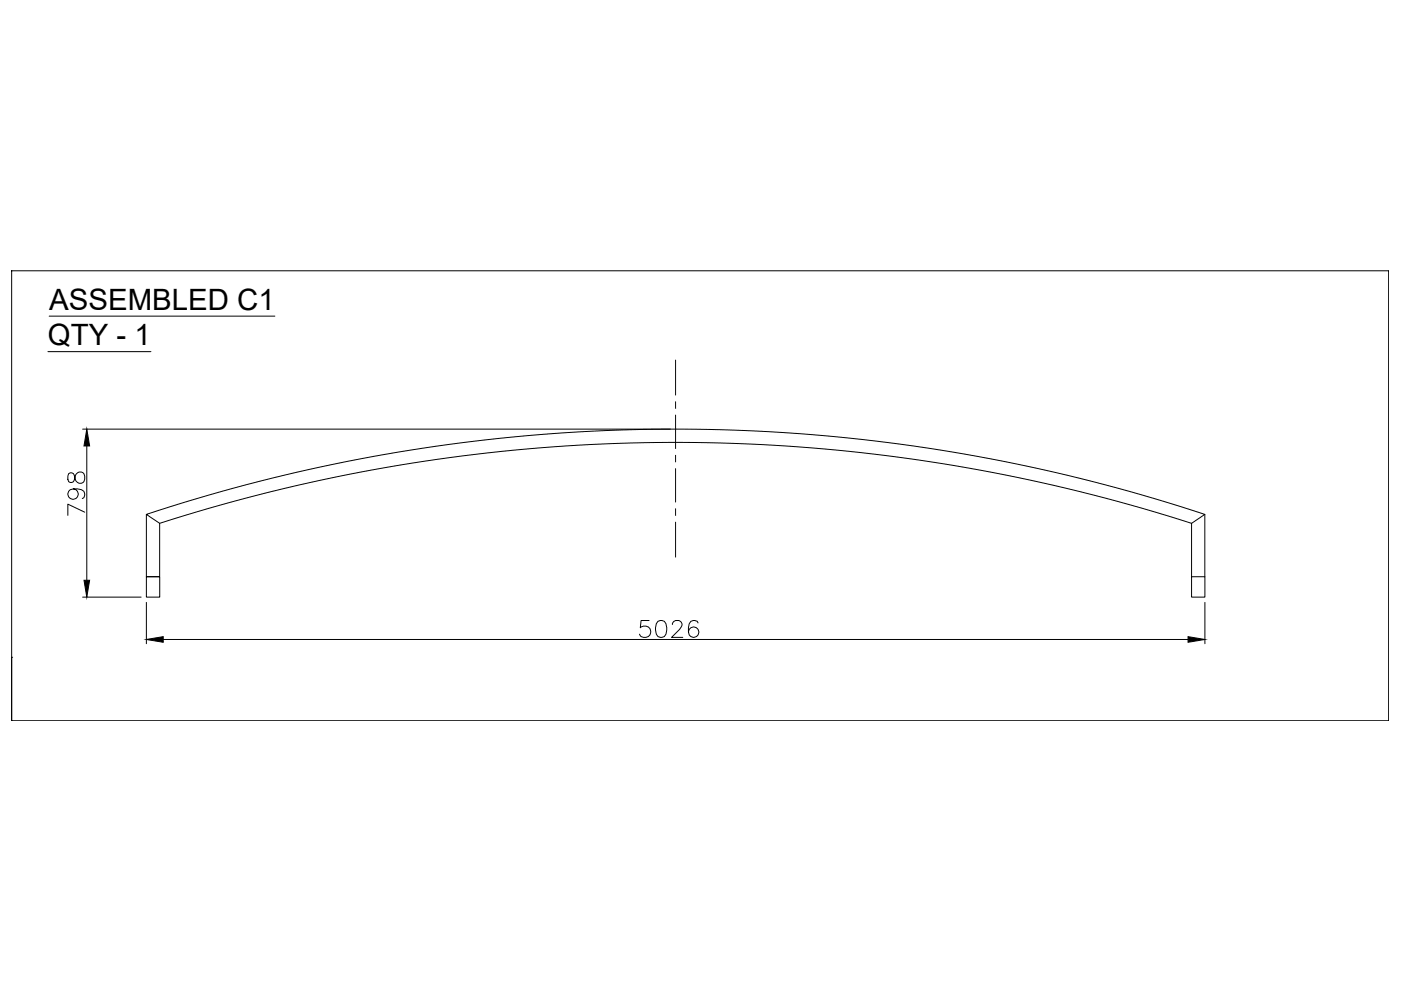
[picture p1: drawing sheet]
<svg xmlns="http://www.w3.org/2000/svg" width="594mm" height="420mm" viewBox="0 0 594 420" stroke-linecap="round" stroke-linejoin="round" font-family="sans-serif">
<defs><g id="words">
<g font-size="12.5">
<text x="20.9" y="131.4">ASSEMBLED C1</text>
<text x="20.3" y="146.4">QTY - 1</text>
</g>
</g></defs>
<!-- layer: 0 -->
<g fill="none" stroke="#000" stroke-width=".42">
<path d="M4.9 114.8h584v190.9h-584zM588.9 114.8h.1M588.9 114.8v190.9M20.9 134h95.6M20.3 149.1h43.7M286.5 152.7v14.8M286.5 170.3v2.9M286.5 176v14.2M35 181.9h249.3M36.8 189.1v56.9M286.5 193v2.9M286.5 198.7v14.2"/>
<path d="M29.1 200.8a2.69 2.69 0 0 0 .7 3.8l1.4-.4 .3-.7a3.3 3.3 0 0 1 2-3.4 1.86 1.86 0 0 1 2.4 1.7v1.4a2.05 2.05 0 0 1-2.2 1.8 2.05 2.05 0 0 1-1.9-2.1l-.3-1.4a1.44 1.44 0 0 0-2.4-.7zM31.2 207.3a2.22 2.22 0 0 1 1.9 3 2.22 2.22 0 0 1-3.5 .9 2.22 2.22 0 0 1 .2-3.6 6.4 6.4 0 0 1 5.8 .7 2.1 2.1 0 0 1-.7 3.1M35.9 217.1l-7.1-3.4v4.8M62.1 218.1v26.4h5.6v-22.6M286.5 215.7v2.8M510.9 218.1v26.4M67.7 221.9a714.6 714.6 0 0 1 437.6 0M67.7 221.9l-5.6-3.8a714.5 714.5 0 0 1 448.8 0l-5.6 3.8M286.5 221.4v14.8M505.3 221.9v22.6M35 253.2h24.8M62.1 244.5h5.6v8.7h-5.6z"/>
<path d="M62.1 255.4v17.5M505.3 244.5h5.6v8.7h-5.6zM510.9 255.4v17.5M4.9 278.7h.1M4.9 278.7v27h584M69.2 271.1h434.6M275.2 263.1h-3.3l-.4 3a2.52 2.52 0 0 1 3.8 0 2.52 2.52 0 0 1-.5 3.8 2.52 2.52 0 0 1-3.6-1M279 263.4a2.3 2.3 0 0 1 3.4 1 5.9 5.9 0 0 1-.7 5.5 2.31 2.31 0 0 1-3.4-1 5.9 5.9 0 0 1 .7-5.5zM285.1 264.8a1.78 1.78 0 0 1 1.4-1.7h1.3a1.76 1.76 0 0 1 1.1 2.7l-4.1 4.4h4.7M296 264.1a2.09 2.09 0 0 0-3.1-.7 6.4 6.4 0 0 0-.6 5.8 2.22 2.22 0 0 0 3.5 .2 2.22 2.22 0 0 0-.8-3.4 2.22 2.22 0 0 0-3.1 1.9M4.9 305.7h.1M588.9 305.7h.1"/>
</g>
<path d="M36.8 181.9l1.2 7.2h-2.4zM35.6 246h2.4l-1.2 7.2zM62.1 271.1l7.1-1.2v2.4zM503.8 269.9l7.1 1.2-7.1 1.2z" fill="#000" stroke="#000" stroke-width=".42"/>
<use href="#words"/>
</svg>
